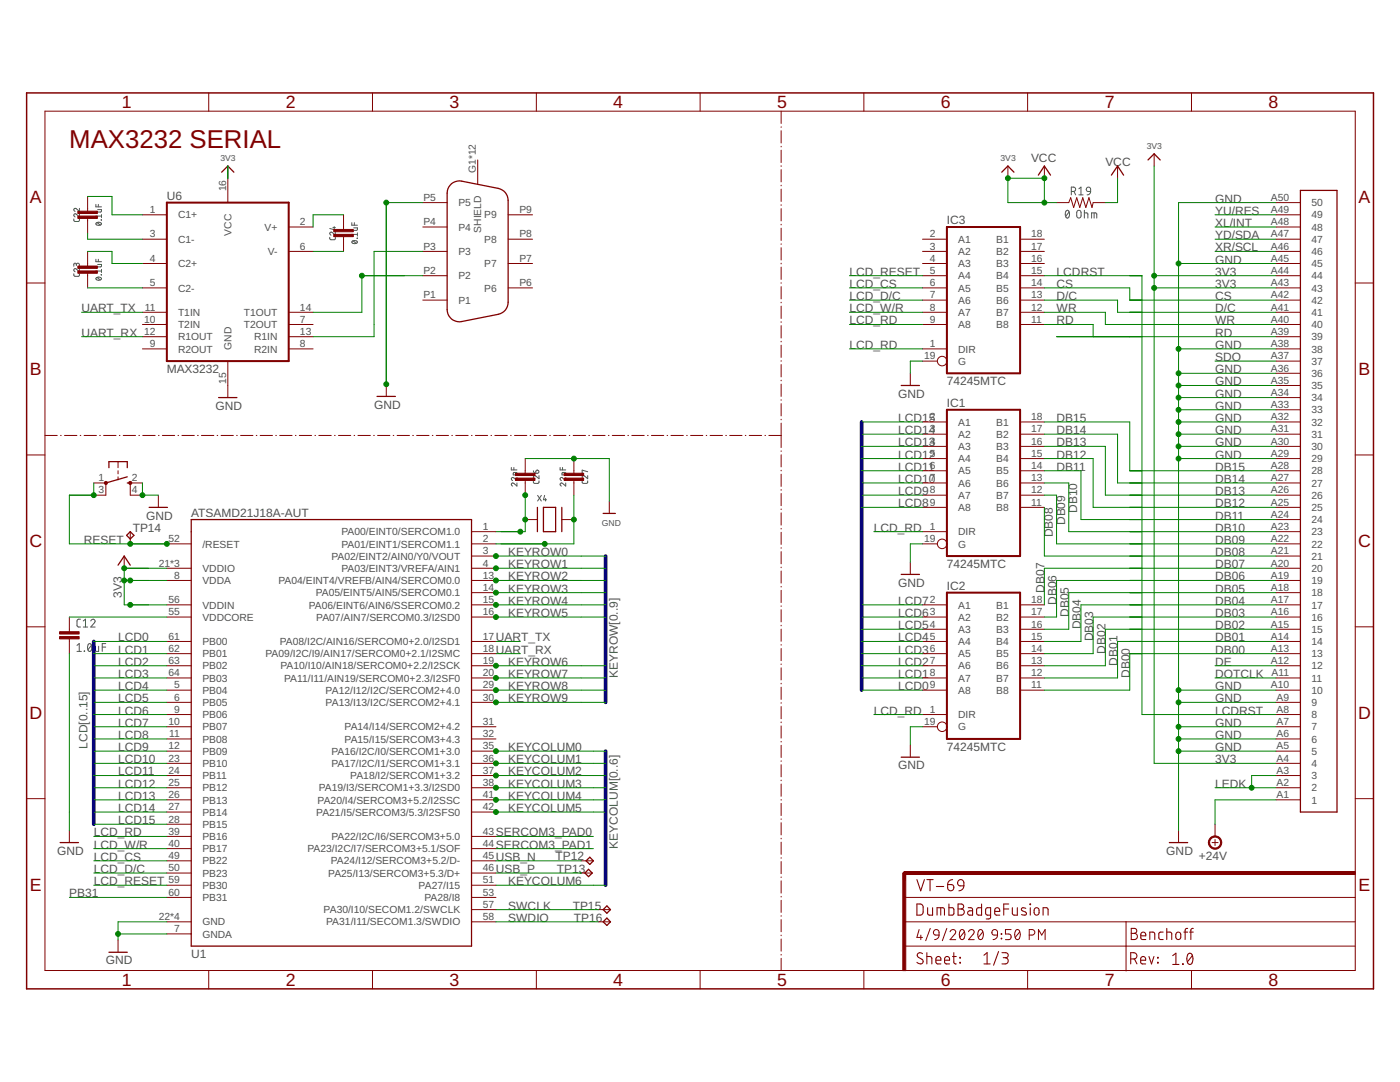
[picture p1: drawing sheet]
<svg xmlns="http://www.w3.org/2000/svg" width="279mm" height="216mm" viewBox="0 0 279 216" stroke-linecap="round" stroke-linejoin="round" font-family="sans-serif">
<defs><g id="words">
<text font-size="5.1" fill="#800000" x="13.8" y="29.5">MAX3232 SERIAL</text>
<g font-size="3.5" fill="#800000">
<text x="24.3" y="21.6">1</text>
<text x="57" y="21.6">2</text>
<text x="89.7" y="21.6">3</text>
<text x="122.4" y="21.6">4</text>
<text x="155.1" y="21.6">5</text>
<text x="187.8" y="21.6">6</text>
<text x="220.5" y="21.6">7</text>
<text x="253.1" y="21.6">8</text>
<text x="6" y="40.6">A</text>
<text x="271.1" y="40.6">A</text>
<text x="6" y="74.9">B</text>
<text x="271.1" y="74.9">B</text>
<text x="5.9" y="109.2">C</text>
<text x="271" y="109.2">C</text>
<text x="5.9" y="143.5">D</text>
<text x="271" y="143.5">D</text>
<text x="6" y="177.8">E</text>
<text x="271.1" y="177.8">E</text>
<text x="24.3" y="196.7">1</text>
<text x="57" y="196.7">2</text>
<text x="89.7" y="196.7">3</text>
<text x="122.4" y="196.7">4</text>
<text x="155.1" y="196.7">5</text>
<text x="187.8" y="196.7">6</text>
<text x="220.5" y="196.7">7</text>
<text x="253.1" y="196.7">8</text>
</g>
<g font-size="2.4" fill="#505050">
<text x="205.8" y="32.4">VCC</text>
<text x="220.6" y="33.1">VCC</text>
<text x="33.3" y="39.8">U6</text>
<text x="242.5" y="40.4">GND</text>
<text x="189" y="44.7">IC3</text>
<text x="242.5" y="47.7">YD/SDA</text>
<text x="242.5" y="45.3">XL/INT</text>
<text x="242.5" y="42.9">YU/RES</text>
<text x="242.5" y="52.6">GND</text>
<text x="242.5" y="50.2">XR/SCL</text>
<text x="169.5" y="59.9">LCD_D/C</text>
<text x="169.5" y="57.5">LCD_CS</text>
<text x="169.5" y="55">LCD_RESET</text>
<text x="210.9" y="55">LCDRST</text>
<text x="210.9" y="59.9">D/C</text>
<text x="210.9" y="57.5">CS</text>
<text x="242.5" y="59.9">CS</text>
<text x="242.5" y="57.5">3V3</text>
<text x="242.5" y="55">3V3</text>
<text x="16.3" y="62.3">UART_TX</text>
<text x="169.5" y="64.7">LCD_RD</text>
<text x="169.5" y="62.3">LCD_W/R</text>
<text x="210.9" y="64.7">RD</text>
<text x="210.9" y="62.3">WR</text>
<text x="242.5" y="64.7">WR</text>
<text x="242.5" y="62.3">D/C</text>
<text x="16.3" y="67.2">UART_RX</text>
<text x="169.5" y="69.6">LCD_RD</text>
<text x="242.5" y="69.6">GND</text>
<text x="242.5" y="67.2">RD</text>
<text x="33.3" y="74.5">MAX3232</text>
<text x="189" y="76.9">74245MTC</text>
<text x="242.5" y="74.5">GND</text>
<text x="242.5" y="76.9">GND</text>
<text x="242.5" y="72">SDO</text>
<text x="43" y="81.8">GND</text>
<text x="74.6" y="81.5">GND</text>
<text x="179.2" y="79.3">GND</text>
<text x="189" y="81.2">IC1</text>
<text x="242.5" y="79.3">GND</text>
<text x="242.5" y="81.8">GND</text>
<text x="179.2" y="89.1">LCD13</text>
<text x="179.2" y="86.6">LCD14</text>
<text x="179.2" y="84.2">LCD15</text>
<text x="210.9" y="89.1">DB13</text>
<text x="210.9" y="86.6">DB14</text>
<text x="210.9" y="84.2">DB15</text>
<text x="242.5" y="84.2">GND</text>
<text x="242.5" y="86.6">GND</text>
<text x="242.5" y="89.1">GND</text>
<text x="179.2" y="93.9">LCD11</text>
<text x="179.2" y="91.5">LCD12</text>
<text x="210.9" y="93.9">DB11</text>
<text x="210.9" y="91.5">DB12</text>
<text x="242.5" y="91.5">GND</text>
<text x="242.5" y="93.9">DB15</text>
<text x="179.2" y="101.2">LCD8</text>
<text x="179.2" y="98.8">LCD9</text>
<text x="179.2" y="96.4">LCD10</text>
<text x="242.5" y="101.2">DB12</text>
<text x="242.5" y="98.8">DB13</text>
<text x="242.5" y="96.4">DB14</text>
<text x="26.5" y="106.1">TP14</text>
<text x="29.2" y="103.7">GND</text>
<text x="38.2" y="103.2">ATSAMD21J18A-AUT</text>
<text x="174.4" y="106.1">LCD_RD</text>
<text x="210.1" y="107.2" transform="rotate(-90 210.1 107.2)">DB08</text>
<text x="212.6" y="104.8" transform="rotate(-90 212.6 104.8)">DB09</text>
<text x="215" y="102.4" transform="rotate(-90 215 102.4)">DB10</text>
<text x="242.5" y="106.1">DB10</text>
<text x="242.5" y="103.7">DB11</text>
<text x="16.8" y="108.5">RESET</text>
<text x="101.4" y="113.4">KEYROW1</text>
<text x="101.4" y="111">KEYROW0</text>
<text x="189" y="113.4">74245MTC</text>
<text x="242.5" y="113.4">DB07</text>
<text x="242.5" y="111">DB08</text>
<text x="242.5" y="108.5">DB09</text>
<text x="24.3" y="119.2" transform="rotate(-90 24.3 119.2)">3V3</text>
<text x="101.4" y="118.3">KEYROW3</text>
<text x="101.4" y="115.8">KEYROW2</text>
<text x="179.2" y="117">GND</text>
<text x="189" y="117.6">IC2</text>
<text x="208.4" y="118.3" transform="rotate(-90 208.4 118.3)">DB07</text>
<text x="242.5" y="118.3">DB05</text>
<text x="242.5" y="115.8">DB06</text>
<text x="101.4" y="123.1">KEYROW5</text>
<text x="101.4" y="120.7">KEYROW4</text>
<text x="179.2" y="125.6">LCD5</text>
<text x="179.2" y="123.1">LCD6</text>
<text x="179.2" y="120.7">LCD7</text>
<text x="210.9" y="120.7" transform="rotate(-90 210.9 120.7)">DB06</text>
<text x="213.3" y="123.1" transform="rotate(-90 213.3 123.1)">DB05</text>
<text x="215.7" y="125.6" transform="rotate(-90 215.7 125.6)">DB04</text>
<text x="242.5" y="125.6">DB02</text>
<text x="242.5" y="123.1">DB03</text>
<text x="242.5" y="120.7">DB04</text>
<text x="23.6" y="128">LCD0</text>
<text x="23.6" y="130.4">LCD1</text>
<text x="99" y="128">UART_TX</text>
<text x="99" y="130.4">UART_RX</text>
<text x="179.2" y="130.4">LCD3</text>
<text x="179.2" y="128">LCD4</text>
<text x="218.2" y="128" transform="rotate(-90 218.2 128)">DB03</text>
<text x="220.6" y="130.4" transform="rotate(-90 220.6 130.4)">DB02</text>
<text x="242.5" y="130.4">DB00</text>
<text x="242.5" y="128">DB01</text>
<text x="23.6" y="132.9">LCD2</text>
<text x="23.6" y="135.3">LCD3</text>
<text x="23.6" y="137.7">LCD4</text>
<text x="101.4" y="137.7">KEYROW8</text>
<text x="101.4" y="135.3">KEYROW7</text>
<text x="101.4" y="132.9">KEYROW6</text>
<text x="123.3" y="135.3" transform="rotate(-90 123.3 135.3)">KEYROW[0..9]</text>
<text x="179.2" y="137.7">LCD0</text>
<text x="179.2" y="135.3">LCD1</text>
<text x="179.2" y="132.9">LCD2</text>
<text x="223" y="132.9" transform="rotate(-90 223 132.9)">DB01</text>
<text x="225.5" y="135.3" transform="rotate(-90 225.5 135.3)">DB00</text>
<text x="242.5" y="137.7">GND</text>
<text x="242.5" y="135.3">DOTCLK</text>
<text x="242.5" y="132.9">DE</text>
<text x="23.6" y="140.1">LCD5</text>
<text x="23.6" y="142.6">LCD6</text>
<text x="101.4" y="140.1">KEYROW9</text>
<text x="174.4" y="142.6">LCD_RD</text>
<text x="242.5" y="140.1">GND</text>
<text x="242.5" y="142.6">LCDRST</text>
<text x="17.5" y="149.4" transform="rotate(-90 17.5 149.4)">LCD[0..15]</text>
<text x="23.6" y="145">LCD7</text>
<text x="23.6" y="147.4">LCD8</text>
<text x="23.6" y="149.9">LCD9</text>
<text x="101.4" y="149.9">KEYCOLUM0</text>
<text x="189" y="149.9">74245MTC</text>
<text x="242.5" y="149.9">GND</text>
<text x="242.5" y="147.4">GND</text>
<text x="242.5" y="145">GND</text>
<text x="23.6" y="152.3">LCD10</text>
<text x="23.6" y="154.7">LCD11</text>
<text x="101.4" y="152.3">KEYCOLUM1</text>
<text x="101.4" y="154.7">KEYCOLUM2</text>
<text x="179.2" y="153.5">GND</text>
<text x="242.5" y="152.3">3V3</text>
<text x="23.6" y="157.2">LCD12</text>
<text x="23.6" y="159.6">LCD13</text>
<text x="101.4" y="157.2">KEYCOLUM3</text>
<text x="101.4" y="159.6">KEYCOLUM4</text>
<text x="242.5" y="157.2">LEDK</text>
<text x="18.7" y="166.9">LCD_RD</text>
<text x="23.6" y="162">LCD14</text>
<text x="23.6" y="164.5">LCD15</text>
<text x="99" y="166.9">SERCOM3_PAD0</text>
<text x="101.4" y="162">KEYCOLUM5</text>
<text x="11.4" y="170.6">GND</text>
<text x="18.7" y="169.3">LCD_W/R</text>
<text x="18.7" y="171.8">LCD_CS</text>
<text x="99" y="171.8">USB_N</text>
<text x="99" y="169.3">SERCOM3_PAD1</text>
<text x="110.9" y="171.5">TP12</text>
<text x="123.3" y="169.3" transform="rotate(-90 123.3 169.3)">KEYCOLUM[0..6]</text>
<text x="232.8" y="170.6">GND</text>
<text x="239.3" y="171.6">+24V</text>
<text x="13.8" y="179.1">PB31</text>
<text x="18.7" y="174.2">LCD_D/C</text>
<text x="18.7" y="176.6">LCD_RESET</text>
<text x="99" y="174.2">USB_P</text>
<text x="101.4" y="176.6">KEYCOLUM6</text>
<text x="111.1" y="174.2">TP13</text>
<text x="101.4" y="181.5">SWCLK</text>
<text x="101.4" y="183.9">SWDIO</text>
<text x="114.3" y="181.5">TP15</text>
<text x="114.5" y="183.9">TP16</text>
<text x="38.2" y="191.2">U1</text>
<text x="21.1" y="192.4">GND</text>
</g>
<g font-size="2.1" fill="#505050">
<text x="95" y="34.5" transform="rotate(-90 95 34.5)">G1*12</text>
<text x="45.1" y="38.2" transform="rotate(-90 45.1 38.2)">16</text>
<text x="84.5" y="40.1">P5</text>
<text x="91.5" y="41.2">P5</text>
<text x="253.6" y="40.1">A50</text>
<text x="261.8" y="41.2">50</text>
<text x="29.9" y="42.5">1</text>
<text x="29.9" y="47.4">3</text>
<text x="35.5" y="43.6">C1+</text>
<text x="46.2" y="47" transform="rotate(-90 46.2 47)">VCC</text>
<text x="52.8" y="46">V+</text>
<text x="59.9" y="44.9">2</text>
<text x="84.5" y="44.9">P4</text>
<text x="91.5" y="46">P4</text>
<text x="96.1" y="46.4" transform="rotate(-90 96.1 46.4)">SHIELD</text>
<text x="96.7" y="43.6">P9</text>
<text x="103.6" y="47.4">P8</text>
<text x="103.6" y="42.5">P9</text>
<text x="185.6" y="47.4">2</text>
<text x="205.8" y="47.4">18</text>
<text x="253.6" y="47.4">A47</text>
<text x="253.6" y="44.9">A48</text>
<text x="253.6" y="42.5">A49</text>
<text x="261.8" y="46">48</text>
<text x="261.8" y="43.6">49</text>
<text x="29.9" y="52.2">4</text>
<text x="35.5" y="48.5">C1-</text>
<text x="35.5" y="53.3">C2+</text>
<text x="53.4" y="50.9">V-</text>
<text x="59.9" y="49.8">6</text>
<text x="84.5" y="49.8">P3</text>
<text x="91.5" y="50.9">P3</text>
<text x="96.7" y="53.3">P7</text>
<text x="96.7" y="48.5">P8</text>
<text x="103.6" y="52.2">P7</text>
<text x="185.6" y="49.8">3</text>
<text x="185.6" y="52.2">4</text>
<text x="191.2" y="48.5">A1</text>
<text x="191.2" y="50.9">A2</text>
<text x="191.2" y="53.3">A3</text>
<text x="198.8" y="53.3">B3</text>
<text x="198.8" y="50.9">B2</text>
<text x="198.8" y="48.5">B1</text>
<text x="205.8" y="52.2">16</text>
<text x="205.8" y="49.8">17</text>
<text x="253.6" y="52.2">A45</text>
<text x="253.6" y="49.8">A46</text>
<text x="261.8" y="53.3">45</text>
<text x="261.8" y="50.9">46</text>
<text x="261.8" y="48.5">47</text>
<text x="29.9" y="57.1">5</text>
<text x="35.5" y="58.2">C2-</text>
<text x="84.5" y="54.7">P2</text>
<text x="84.5" y="59.5">P1</text>
<text x="91.5" y="55.7">P2</text>
<text x="96.7" y="58.2">P6</text>
<text x="103.6" y="57.1">P6</text>
<text x="185.6" y="54.7">5</text>
<text x="185.6" y="57.1">6</text>
<text x="185.6" y="59.5">7</text>
<text x="191.2" y="55.7">A4</text>
<text x="191.2" y="58.2">A5</text>
<text x="198.8" y="58.2">B5</text>
<text x="198.8" y="55.8">B4</text>
<text x="205.8" y="59.5">13</text>
<text x="205.8" y="57.1">14</text>
<text x="205.8" y="54.7">15</text>
<text x="253.6" y="59.5">A42</text>
<text x="253.6" y="57.1">A43</text>
<text x="253.6" y="54.7">A44</text>
<text x="261.8" y="58.2">43</text>
<text x="261.8" y="55.7">44</text>
<text x="28.8" y="64.4">10</text>
<text x="28.9" y="62">11</text>
<text x="35.5" y="63">T1IN</text>
<text x="35.5" y="65.5">T2IN</text>
<text x="48.7" y="63">T1OUT</text>
<text x="48.7" y="65.5">T2OUT</text>
<text x="59.9" y="62">14</text>
<text x="59.9" y="64.4">7</text>
<text x="91.5" y="60.6">P1</text>
<text x="185.6" y="62">8</text>
<text x="185.6" y="64.4">9</text>
<text x="191.2" y="60.6">A6</text>
<text x="191.2" y="63">A7</text>
<text x="191.2" y="65.5">A8</text>
<text x="198.8" y="65.5">B8</text>
<text x="198.8" y="63">B7</text>
<text x="198.8" y="60.6">B6</text>
<text x="205.8" y="64.4">11</text>
<text x="205.8" y="62">12</text>
<text x="253.6" y="64.4">A40</text>
<text x="253.6" y="62">A41</text>
<text x="261.8" y="65.5">40</text>
<text x="261.8" y="63">41</text>
<text x="261.8" y="60.6">42</text>
<text x="28.8" y="66.8">12</text>
<text x="29.9" y="69.3">9</text>
<text x="35.5" y="67.9">R1OUT</text>
<text x="35.5" y="70.3">R2OUT</text>
<text x="46.2" y="69.8" transform="rotate(-90 46.2 69.8)">GND</text>
<text x="50.7" y="67.9">R1IN</text>
<text x="50.7" y="70.3">R2IN</text>
<text x="59.9" y="66.8">13</text>
<text x="59.9" y="69.3">8</text>
<text x="184.5" y="71.7">19</text>
<text x="185.6" y="69.3">1</text>
<text x="191.2" y="70.3">DIR</text>
<text x="253.6" y="71.7">A37</text>
<text x="253.6" y="69.3">A38</text>
<text x="253.6" y="66.8">A39</text>
<text x="261.8" y="70.3">38</text>
<text x="261.8" y="67.9">39</text>
<text x="45.1" y="76.6" transform="rotate(-90 45.1 76.6)">15</text>
<text x="191.2" y="72.8">G</text>
<text x="253.6" y="76.6">A35</text>
<text x="253.6" y="74.1">A36</text>
<text x="261.8" y="77.6">35</text>
<text x="261.8" y="75.2">36</text>
<text x="261.8" y="72.8">37</text>
<text x="185.6" y="83.9">2</text>
<text x="205.8" y="83.9">18</text>
<text x="253.6" y="83.9">A32</text>
<text x="253.6" y="81.4">A33</text>
<text x="253.6" y="79">A34</text>
<text x="261.8" y="82.5">33</text>
<text x="261.8" y="80.1">34</text>
<text x="185.6" y="86.3">3</text>
<text x="185.6" y="88.7">4</text>
<text x="191.2" y="84.9">A1</text>
<text x="191.2" y="87.4">A2</text>
<text x="191.2" y="89.8">A3</text>
<text x="198.8" y="89.8">B3</text>
<text x="198.8" y="87.4">B2</text>
<text x="198.8" y="84.9">B1</text>
<text x="205.8" y="88.7">16</text>
<text x="205.8" y="86.3">17</text>
<text x="253.6" y="88.7">A30</text>
<text x="253.6" y="86.3">A31</text>
<text x="261.8" y="89.8">30</text>
<text x="261.8" y="87.4">31</text>
<text x="261.8" y="84.9">32</text>
<text x="185.6" y="91.2">5</text>
<text x="185.6" y="93.6">6</text>
<text x="191.2" y="92.2">A4</text>
<text x="191.2" y="94.7">A5</text>
<text x="198.8" y="94.7">B5</text>
<text x="198.8" y="92.2">B4</text>
<text x="205.8" y="93.6">14</text>
<text x="205.8" y="91.2">15</text>
<text x="253.6" y="93.6">A28</text>
<text x="253.6" y="91.2">A29</text>
<text x="261.8" y="94.7">28</text>
<text x="261.8" y="92.2">29</text>
<text x="19.7" y="96">1</text>
<text x="19.7" y="98.5">3</text>
<text x="26.3" y="96">2</text>
<text x="26.3" y="98.5">4</text>
<text x="185.6" y="96">7</text>
<text x="185.6" y="98.5">8</text>
<text x="185.6" y="100.9">9</text>
<text x="191.2" y="97.1">A6</text>
<text x="191.2" y="99.5">A7</text>
<text x="191.2" y="102">A8</text>
<text x="198.8" y="102">B8</text>
<text x="198.8" y="99.5">B7</text>
<text x="198.8" y="97.1">B6</text>
<text x="205.8" y="100.9">11</text>
<text x="205.8" y="98.5">12</text>
<text x="205.8" y="96">13</text>
<text x="253.6" y="100.9">A25</text>
<text x="253.6" y="98.5">A26</text>
<text x="253.6" y="96">A27</text>
<text x="261.8" y="102">25</text>
<text x="261.8" y="99.5">26</text>
<text x="261.8" y="97.1">27</text>
<text x="68.1" y="106.8">PA00/EINT0/SERCOM1.0</text>
<text x="96.3" y="105.8">1</text>
<text x="185.6" y="105.8">1</text>
<text x="191.2" y="106.8">DIR</text>
<text x="253.6" y="103.3">A24</text>
<text x="253.6" y="105.8">A23</text>
<text x="261.8" y="104.4">24</text>
<text x="261.8" y="106.8">23</text>
<text x="31.7" y="113.1">21*3</text>
<text x="33.6" y="108.2">52</text>
<text x="40.4" y="109.3">/RESET</text>
<text x="66.1" y="111.7">PA02/EINT2/AIN0/Y0/VOUT</text>
<text x="68.1" y="109.3">PA01/EINT1/SERCOM1.1</text>
<text x="96.3" y="108.2">2</text>
<text x="96.3" y="110.6">3</text>
<text x="96.3" y="113.1">4</text>
<text x="184.5" y="108.2">19</text>
<text x="191.2" y="109.3">G</text>
<text x="253.6" y="108.2">A22</text>
<text x="253.6" y="110.6">A21</text>
<text x="253.6" y="113.1">A20</text>
<text x="261.8" y="109.3">22</text>
<text x="261.8" y="111.7">21</text>
<text x="34.8" y="115.5">8</text>
<text x="40.4" y="114.1">VDDIO</text>
<text x="40.4" y="116.6">VDDA</text>
<text x="55.6" y="116.6">PA04/EINT4/VREFB/AIN4/SERCOM0.0</text>
<text x="63" y="119">PA05/EINT5/AIN5/SERCOM0.1</text>
<text x="68.1" y="114.1">PA03/EINT3/VREFA/AIN1</text>
<text x="96.3" y="115.5">13</text>
<text x="96.3" y="117.9">14</text>
<text x="253.6" y="115.5">A19</text>
<text x="253.6" y="117.9">A18</text>
<text x="261.8" y="114.1">20</text>
<text x="261.8" y="116.6">19</text>
<text x="261.8" y="119">18</text>
<text x="33.6" y="120.3">56</text>
<text x="33.6" y="122.8">55</text>
<text x="40.4" y="121.4">VDDIN</text>
<text x="40.4" y="123.9">VDDCORE</text>
<text x="61.6" y="121.4">PA06/EINT6/AIN6/SSERCOM0.2</text>
<text x="63.1" y="123.9">PA07/AIN7/SERCOM0.3/I2SD0</text>
<text x="96.3" y="120.3">15</text>
<text x="96.3" y="122.8">16</text>
<text x="185.6" y="120.3">2</text>
<text x="185.6" y="122.8">3</text>
<text x="185.6" y="125.2">4</text>
<text x="191.2" y="121.4">A1</text>
<text x="191.2" y="123.9">A2</text>
<text x="198.8" y="123.9">B2</text>
<text x="198.8" y="121.4">B1</text>
<text x="205.8" y="125.2">16</text>
<text x="205.8" y="122.8">17</text>
<text x="205.8" y="120.3">18</text>
<text x="253.6" y="120.3">A17</text>
<text x="253.6" y="122.8">A16</text>
<text x="253.6" y="125.2">A15</text>
<text x="261.8" y="121.4">17</text>
<text x="261.8" y="123.9">16</text>
<text x="33.6" y="130.1">62</text>
<text x="33.6" y="127.6">61</text>
<text x="40.4" y="131.1">PB01</text>
<text x="40.4" y="128.7">PB00</text>
<text x="53" y="131.1">PA09/I2C/I9/AIN17/SERCOM0+2.1/I2SMC</text>
<text x="55.8" y="128.7">PA08/I2C/AIN16/SERCOM0+2.0/I2SD1</text>
<text x="96.3" y="127.6">17</text>
<text x="96.3" y="130.1">18</text>
<text x="185.6" y="127.6">5</text>
<text x="185.6" y="130.1">6</text>
<text x="191.2" y="126.3">A3</text>
<text x="191.2" y="128.7">A4</text>
<text x="191.2" y="131.1">A5</text>
<text x="198.8" y="131.1">B5</text>
<text x="198.8" y="128.7">B4</text>
<text x="198.8" y="126.3">B3</text>
<text x="205.8" y="130.1">14</text>
<text x="205.8" y="127.6">15</text>
<text x="253.6" y="127.6">A14</text>
<text x="253.6" y="130.1">A13</text>
<text x="261.8" y="126.3">15</text>
<text x="261.8" y="128.7">14</text>
<text x="261.8" y="131.1">13</text>
<text x="33.6" y="132.5">63</text>
<text x="33.6" y="134.9">64</text>
<text x="34.8" y="137.4">5</text>
<text x="40.4" y="133.6">PB02</text>
<text x="40.4" y="136">PB03</text>
<text x="56" y="133.6">PA10/I10/AIN18/SERCOM0+2.2/I2SCK</text>
<text x="56.7" y="136">PA11/I11/AIN19/SERCOM0+2.3/I2SF0</text>
<text x="96.3" y="132.5">19</text>
<text x="96.3" y="134.9">20</text>
<text x="96.3" y="137.4">29</text>
<text x="185.6" y="132.5">7</text>
<text x="185.6" y="134.9">8</text>
<text x="185.6" y="137.4">9</text>
<text x="191.2" y="133.6">A6</text>
<text x="191.2" y="136">A7</text>
<text x="198.8" y="136">B7</text>
<text x="198.8" y="133.6">B6</text>
<text x="205.8" y="137.4">11</text>
<text x="205.8" y="134.9">12</text>
<text x="205.8" y="132.5">13</text>
<text x="253.6" y="132.5">A12</text>
<text x="253.6" y="137.4">A10</text>
<text x="253.8" y="134.9">A11</text>
<text x="261.8" y="133.6">12</text>
<text x="261.8" y="136">11</text>
<text x="34.8" y="139.8">6</text>
<text x="34.8" y="142.2">9</text>
<text x="40.4" y="138.4">PB04</text>
<text x="40.4" y="140.9">PB05</text>
<text x="40.4" y="143.3">PB06</text>
<text x="65" y="138.4">PA12/I12/I2C/SERCOM2+4.0</text>
<text x="65" y="140.9">PA13/I13/I2C/SERCOM2+4.1</text>
<text x="96.3" y="139.8">30</text>
<text x="185.6" y="142.2">1</text>
<text x="191.2" y="143.3">DIR</text>
<text x="191.2" y="138.4">A8</text>
<text x="198.8" y="138.4">B8</text>
<text x="254.8" y="139.8">A9</text>
<text x="254.8" y="142.2">A8</text>
<text x="261.8" y="138.4">10</text>
<text x="261.8" y="140.9">9</text>
<text x="261.8" y="143.3">8</text>
<text x="33.6" y="149.5">12</text>
<text x="33.6" y="144.7">10</text>
<text x="33.8" y="147.1">11</text>
<text x="40.4" y="145.7">PB07</text>
<text x="40.4" y="148.2">PB08</text>
<text x="68.8" y="145.7">PA14/I14/SERCOM2+4.2</text>
<text x="68.8" y="148.2">PA15/I15/SERCOM3+4.3</text>
<text x="96.3" y="144.7">31</text>
<text x="96.3" y="147.1">32</text>
<text x="96.3" y="149.5">35</text>
<text x="184.5" y="144.7">19</text>
<text x="191.2" y="145.7">G</text>
<text x="254.8" y="144.7">A7</text>
<text x="254.8" y="147.1">A6</text>
<text x="254.8" y="149.5">A5</text>
<text x="261.8" y="145.7">7</text>
<text x="261.8" y="148.2">6</text>
<text x="33.6" y="152">23</text>
<text x="33.6" y="154.4">24</text>
<text x="40.4" y="150.6">PB09</text>
<text x="40.4" y="153">PB10</text>
<text x="40.4" y="155.5">PB11</text>
<text x="66.1" y="150.6">PA16/I2C/I0/SERCOM1+3.0</text>
<text x="66.1" y="153">PA17/I2C/I1/SERCOM1+3.1</text>
<text x="69.9" y="155.5">PA18/I2/SERCOM1+3.2</text>
<text x="96.3" y="152">36</text>
<text x="96.3" y="154.4">37</text>
<text x="254.8" y="152">A4</text>
<text x="254.8" y="154.4">A3</text>
<text x="261.8" y="150.6">5</text>
<text x="261.8" y="153">4</text>
<text x="261.8" y="155.5">3</text>
<text x="33.6" y="156.8">25</text>
<text x="33.6" y="159.3">26</text>
<text x="33.6" y="161.7">27</text>
<text x="40.4" y="157.9">PB12</text>
<text x="40.4" y="160.3">PB13</text>
<text x="63.4" y="160.3">PA20/I4/SERCOM3+5.2/I2SSC</text>
<text x="63.6" y="157.9">PA19/I3/SERCOM1+3.3/I2SD0</text>
<text x="96.3" y="156.8">38</text>
<text x="96.3" y="159.3">41</text>
<text x="96.3" y="161.7">42</text>
<text x="254.8" y="156.8">A2</text>
<text x="254.8" y="159.3">A1</text>
<text x="261.8" y="157.9">2</text>
<text x="261.8" y="160.3">1</text>
<text x="33.6" y="164.1">28</text>
<text x="33.6" y="166.6">39</text>
<text x="40.4" y="162.8">PB14</text>
<text x="40.4" y="165.2">PB15</text>
<text x="40.4" y="167.6">PB16</text>
<text x="63.1" y="162.8">PA21/I5/SERCOM3/5.3/I2SFS0</text>
<text x="66.1" y="167.6">PA22/I2C/I6/SERCOM3+5.0</text>
<text x="96.3" y="166.6">43</text>
<text x="33.6" y="169">40</text>
<text x="33.6" y="171.4">49</text>
<text x="33.6" y="173.9">50</text>
<text x="40.4" y="170.1">PB17</text>
<text x="40.4" y="172.5">PB22</text>
<text x="61.3" y="170.1">PA23/I2C/I7/SERCOM3+5.1/SOF</text>
<text x="66" y="172.5">PA24/I12/SERCOM3+5.2/D-</text>
<text x="96.3" y="169">44</text>
<text x="96.3" y="171.4">45</text>
<text x="96.3" y="173.9">46</text>
<text x="33.6" y="176.3">59</text>
<text x="33.6" y="178.7">60</text>
<text x="40.4" y="174.9">PB23</text>
<text x="40.4" y="177.4">PB30</text>
<text x="40.4" y="179.8">PB31</text>
<text x="65.5" y="174.9">PA25/I13/SERCOM3+5.3/D+</text>
<text x="83.6" y="177.4">PA27/I15</text>
<text x="84.7" y="179.8">PA28/I8</text>
<text x="96.3" y="176.3">51</text>
<text x="96.3" y="178.7">53</text>
<text x="31.7" y="183.6">22*4</text>
<text x="40.4" y="184.7">GND</text>
<text x="64.6" y="182.2">PA30/I10/SECOM1.2/SWCLK</text>
<text x="65.1" y="184.7">PA31/I11/SECOM1.3/SWDIO</text>
<text x="96.3" y="181.2">57</text>
<text x="96.3" y="183.6">58</text>
<text x="34.8" y="186">7</text>
<text x="40.4" y="187.1">GNDA</text>
</g>
<g font-size="1.7" fill="#505050">
<text x="228.9" y="29.7">3V3</text>
<text x="44" y="32.2">3V3</text>
<text x="199.7" y="32.2">3V3</text>
<text x="120.1" y="104.9">GND</text>
</g>
</g></defs>
<g fill="none" stroke="#505050" stroke-width=".2">
<path d="M213.8 38.2h.4a.43 .43 0 0 0 .5-.4 .43 .43 0 0 0-.5-.5h-.4v1.6M214.3 38.2l.4 .7M215.3 37.7l.4-.4v1.6M215.3 38.9h.9M216.9 37.5l.3-.2 .3 .2 .2 .7-.8-.1-.1-.3zM217.7 38.2l-.3 .6-.4 .1M14.7 43.7l.1 .4 .2 .1h.7l.2-.5M14.7 54.6l.1 .4 .2 .1h.7l.2-.5M15.2 52.8l.3-.3 .2 .1 .2 .5M15.2 53v-.4l-.3-.1-.1 .1-.1 .5M15.9 42.7v.6l-.7-.5a.3 .3 0 0 0-.4 0 .3 .3 0 0 0 .1 .4l.1 .1M15.9 41.6v.6l-.7-.5a.31 .31 0 0 0-.5 0 .31 .31 0 0 0 .3 .5"/>
<path d="M15.9 53.6v.6l-.7-.5a.3 .3 0 0 0-.4 0 .3 .3 0 0 0 .1 .4l.1 .1M19.1 40.8v.5h1.2M19.1 51.7v.5h1.2M19.2 44.5a.63 .63 0 0 1 1 .2 .61 .61 0 0 1-.6 .3 .61 .61 0 0 1-.4-.4zM19.2 55.4a.63 .63 0 0 1 1 .3 .6 .6 0 0 1-.6 .3 .6 .6 0 0 1-.4-.5zM19.4 44.4l.6 .5M19.4 55.4l.6 .5M19.5 41.8h.8l-.1 .5h-.7M19.5 52.8h.8l-.1 .4-.7 .1M19.6 40.8v.5M19.6 51.7v.5M20.2 43.9h.1"/>
<path d="M20.2 54.8h.1M20.3 42.8v.6M20.3 53.8v.6M20.3 43.1h-1.2l.3 .3M20.3 54.1h-1.2l.3 .3M65.8 47.3v.4l.3 .1h.8v-.5M66.4 45.4h.5M66.7 45.2v.6l-.9-.2M66.9 46.3v.6l-.6-.5a.31 .31 0 0 0-.5 .1 .31 .31 0 0 0 .3 .4M70.2 44.4v.5h1.1M70.3 48.1a.63 .63 0 0 1 1 .3 .62 .62 0 0 1-1.1-.2zM70.5 48l.6 .6"/>
<path d="M70.6 45.5h.7l-.1 .4-.6 .1M70.7 44.4v.5M71.3 47.6h.1M71.3 46.5v.6M71.3 46.8h-1.1l.3 .3M212.8 42.1l.2-.1a.94 .94 0 0 1 0 1.5 .97 .97 0 0 1-.2-1.4zM213.4 42.3l-.7 .9M215 42.1l.3-.1 .3 .1 .2 1a.43 .43 0 0 1-.5 .4 .43 .43 0 0 1-.4-.4zM216.4 42.5l.7 .1v.9M216.4 42v1.5M217.8 43.5v-1h1l.1 1M218.4 42.5v1"/>
<path d="M102 93.3v.5h1.2M102.6 93.3v.5M103.2 96.4v.6l-.6-.5a.31 .31 0 0 0-.5 0 .31 .31 0 0 0 .2 .5M103.2 95.3v.6l-.6-.5a.31 .31 0 0 0-.5 0 .31 .31 0 0 0 .2 .5M103.2 94.8l-.1-.5-.7 .1v.4h1.1M106.4 95.9l.1 .4 .2 .2 .7-.1 .2-.5M106.4 93.9l.2 .4 .3 .1M107 93.9a.32 .32 0 0 1 .5 .1 .32 .32 0 0 1-.2 .4h-.4zM107.3 98.8l.7 1.2M107.6 94.9v.6l-.7-.5a.3 .3 0 0 0-.4 .1 .3 .3 0 0 0 .2 .4M108 98.8l-.7 1.2M108.7 98.8l-.2 .9h.6"/>
<path d="M108.9 99.5v.5M111.8 93.3v.5h1.1M112.3 93.3v.5M112.9 96.4v.6l-.6-.5a.3 .3 0 0 0-.5 .1 .3 .3 0 0 0 .2 .4M112.9 95.3v.6l-.6-.5a.3 .3 0 0 0-.5 .1 .3 .3 0 0 0 .2 .4M112.9 94.8l-.1-.5-.6 .1v.4h1.1M116.2 95.9v.4l.2 .2 .7-.1 .2-.5M117.3 94.9v.6l-.6-.5a.31 .31 0 0 0-.5 .1 .31 .31 0 0 0 .2 .4M117.3 94.1l-1.1-.3v.6h.1M15.4 128.8l.4-.4v1.6M15.4 130h.8M16.1 123.5l-.5 .1-.2 .3v1l.2 .2h.5"/>
<path d="M16.6 125.1h.9M16.6 123.9l.5-.4v1.6M16.8 129.9l.1 .1zM17.7 128.5l.2-.1a.94 .94 0 0 1 0 1.6 .99 .99 0 0 1-.2-1.5zM18.1 123.9a.42 .42 0 0 1 .6-.3 .42 .42 0 0 1 .2 .6l-.8 .9h.9M18.2 128.8l-.7 .8M19 128.9v.9l.3 .2h.4v-1.1M20.4 129.1h.7M21.1 128.4h-.7v1.6"/>
</g>
<g fill="none" stroke="#800000" stroke-width=".2">
<path d="M41.7 18.5v3.7M74.3 18.5v3.7M107 18.5v3.7M139.7 18.5v3.7M172.4 18.5v3.7M205.1 18.5v3.7M237.8 18.5v3.7M9 22.2h261.5v171.5h-261.5zM17.5 39.2v2.9M45.5 33.1v7.3M95.3 31.9v4.9M155.9 22.2v2.4"/>
<path d="M155.9 25.3v.1M155.9 26.1v2.4M155.9 29.2v.1M155.9 30v2.4M155.9 33.1v.1M155.9 33.8v2.5M155.9 37v.1M155.9 37.7v2.5M201.1 33.1v2.5M208.4 33.1v2.5M223 33.1v2.5M230.3 30.7v2.4"/>
<path d="M5.3 56.5h3.7M17.5 43.6v2.9M17.5 50.2v2.9M17.5 54.5v2.9M28.4 42.9h4.9M28.4 47.7h4.9M28.4 52.6h4.9M28.4 57.4h4.9M57.6 45.3h4.9M57.6 50.2h4.9M68.6 42.9v2.9M68.6 47.2v3"/>
<path d="M84.4 45.3h4.8M84.4 50.2h4.8M84.4 40.4h4.8M84.4 55h4.8M84.4 59.9h4.8M101.4 42.9h4.9M101.4 47.7h4.9M101.4 52.6h4.9M101.4 57.4h4.9M155.9 40.9v.1M155.9 41.6v2.5M155.9 44.7v.2"/>
<path d="M155.9 45.5v2.5M155.9 48.6v.2M155.9 49.4v2.5M155.9 52.5v.2M155.9 53.3v2.5M155.9 56.4v.1M155.9 57.2v2.4M184.1 47.7h4.9M184.1 52.6h4.9M184.1 57.4h4.9M184.1 50.2h4.9M184.1 55h4.9"/>
<path d="M184.1 59.9h4.9M203.6 47.7h4.8M203.6 52.6h4.8M203.6 57.4h4.8M203.6 50.2h4.8M203.6 55h4.8M203.6 59.9h4.8M210.9 40.4h2.4l.4-.9 .6 1.9 .6-1.9 .6 1.9 .6-1.9 .6 1.9 .6-1.9 .6 1.9 .3-1h2.4M254.7 42.9h4.8M254.7 47.7h4.8M254.7 52.6h4.8M254.7 57.4h4.8"/>
<path d="M254.7 45.3h4.8M254.7 50.2h4.8M254.7 40.4h4.8M254.7 55h4.8M254.7 59.9h4.8M270.5 56.5h3.6M28.4 62.3h4.9M28.4 64.7h4.9M28.4 67.2h4.9M28.4 69.6h4.9M45.5 72.1v7.2M57.6 62.3h4.9"/>
<path d="M57.6 64.7h4.9M57.6 67.2h4.9M57.6 69.6h4.9M77.1 76.7v2.4M155.9 60.3v.1M155.9 61.1v2.4M155.9 64.2v.1M155.9 65v2.4M155.9 68.1v.1M155.9 68.9v2.4M155.9 72v.1M155.9 72.7v2.5"/>
<path d="M155.9 75.9v.1M155.9 76.6v2.5M155.9 79.8v.1M181.7 74.5v2.4M184.1 62.3h4.9M184.1 64.7h4.9M184.1 69.6h4.9M184.1 72.1h3M203.6 62.3h4.8M203.6 64.7h4.8M254.7 62.3h4.8M254.7 64.7h4.8"/>
<path d="M254.7 67.2h4.8M254.7 69.6h4.8M254.7 79.3h4.8M254.7 76.9h4.8M254.7 74.5h4.8M254.7 72.1h4.8M5.3 90.8h3.7M9 86.9h2.4M12.1 86.9h.1M12.9 86.9h2.4M16 86.9h.1M16.8 86.9h2.4"/>
<path d="M18.7 96.4h2.4v2.4h-2.4M19.9 86.9h.1M20.7 86.9h2.5M23.6 92.1v1.2M23.6 93.9v.7M23.6 95.1v.7M23.8 86.9h.1M24.6 86.9h2.5M27.7 86.9h.1M28.4 96.4h-2.4v2.4h2.4M28.5 86.9h2.5M31.6 98.8v2.4"/>
<path d="M31.6 86.9h.1M32.4 86.9h2.5M35.5 86.9h.1M36.3 86.9h2.5M39.4 86.9h.2M40.2 86.9h2.5M43.3 86.9h.2M44.1 86.9h2.5M47.2 86.9h.1M48 86.9h2.5M51.1 86.9h.2M51.9 86.9h2.5"/>
<path d="M55 86.9h.2M55.8 86.9h2.5M58.9 86.9h.2M59.7 86.9h2.5M62.8 86.9h.2M63.6 86.9h2.5M66.8 86.9h.1M67.5 86.9h2.5M70.7 86.9h.1M71.4 86.9h2.5M74.6 86.9h.1M75.4 86.9h2.4"/>
<path d="M78.5 86.9h.1M79.2 86.9h2.5M82.4 86.9h.1M83.1 86.9h2.5M86.3 86.9h.1M87.1 86.9h2.4M90.2 86.9h.1M91 86.9h2.4M94.1 86.9h.1M94.9 86.9h2.4M98 86.9h.1M98.8 86.9h2.4"/>
<path d="M101.9 86.9h.1M102.7 86.9h2.4M104.8 91.5v2.9M104.8 95.9v2.9M105.8 86.9h.1M106.6 86.9h2.5M109.7 86.9h.1M110.5 86.9h2.4M113.6 86.9h.1M114.4 86.9h2.5M114.5 91.5v2.9M114.5 95.9v2.9"/>
<path d="M117.5 86.9h.1M118.3 86.9h2.5M121.4 86.9h.1M122.2 86.9h2.5M125.3 86.9h.1M126.1 86.9h2.5M129.2 86.9h.1M130 86.9h2.5M133.1 86.9h.1M133.9 86.9h2.5M137 86.9h.2M137.8 86.9h2.5"/>
<path d="M140.9 86.9h.2M141.7 86.9h2.5M144.8 86.9h.2M145.6 86.9h2.5M148.7 86.9h.2M149.5 86.9h2.5M152.7 86.9h.1M153.4 86.9h2.5M155.9 80.5v2.5M155.9 83.7v.1M155.9 84.4v4.9M155.9 90v.1"/>
<path d="M155.9 90.7v2.5M155.9 93.8v.2M155.9 94.6v2.4M155.9 97.7v.1M155.9 98.5v2.4M184.1 96.4h4.9M184.1 98.8h4.9M184.1 93.9h4.9M184.1 91.5h4.9M184.1 89.1h4.9M184.1 86.6h4.9M184.1 84.2h4.9"/>
<path d="M203.6 96.4h4.8M203.6 98.8h4.8M203.6 93.9h4.8M203.6 91.5h4.8M203.6 89.1h4.8M203.6 86.6h4.8M203.6 84.2h4.8M254.7 96.4h4.8M254.7 98.8h4.8M254.7 93.9h4.8M254.7 91.5h4.8M254.7 89.1h4.8"/>
<path d="M254.7 86.6h4.8M254.7 84.2h4.8M254.7 81.8h4.8M270.5 90.8h3.6M24.8 111v2.4M26 106.1v2.4M33.3 108.5h4.9M33.3 113.4h4.9M33.3 115.8h4.9M94.1 106.1h4.9M94.1 108.5h4.9M94.1 111h4.9"/>
<path d="M94.1 113.4h4.9M94.1 115.8h4.9M94.1 118.3h4.9M104.8 103.7h2.5M112.1 103.7h2.4M121.6 100v2.4M155.9 101.6v.1M155.9 102.3v2.5M155.9 105.4v.2M155.9 106.2v2.4M155.9 109.3v.1M155.9 110.1v2.4"/>
<path d="M155.9 113.2v.1M155.9 113.9v2.5M155.9 117v.1M155.9 117.8v2.4M181.7 112.2v2.4M184.1 106.1h4.9M184.1 108.5h3M184.1 101.2h4.9M203.6 101.2h4.8M254.7 103.7h4.8M254.7 106.1h4.8M254.7 108.5h4.8"/>
<path d="M254.7 111h4.8M254.7 113.4h4.8M254.7 115.8h4.8M254.7 118.3h4.8M254.7 101.2h4.8M5.3 125.1h3.7M13.8 123.1v2.9M13.8 127.5v2.9M33.3 120.7h4.9M33.3 123.1h4.9M33.3 128h4.9M33.3 130.4h4.9"/>
<path d="M33.3 132.8h4.9M33.3 135.3h4.9M33.3 137.7h4.9M94.1 120.7h4.9M94.1 123.1h4.9M94.1 128h4.9M94.1 130.4h4.9M94.1 132.8h4.9M94.1 135.3h4.9M94.1 137.7h4.9M155.9 120.9v.1M155.9 121.7v2.4"/>
<path d="M155.9 124.8v.1M155.9 125.5v2.5M155.9 128.6v.1M155.9 129.4v2.4M155.9 132.5v.1M155.9 133.3v2.4M155.9 136.3v.2M155.9 137.1v2.5M184.1 120.7h4.9M184.1 123.1h4.9M184.1 128h4.9M184.1 130.4h4.9"/>
<path d="M184.1 132.8h4.9M184.1 135.3h4.9M184.1 137.7h4.9M184.1 125.6h4.9M203.6 120.7h4.8M203.6 123.1h4.8M203.6 128h4.8M203.6 130.4h4.8M203.6 132.8h4.8M203.6 135.3h4.8M203.6 137.7h4.8M203.6 125.6h4.8"/>
<path d="M254.7 120.7h4.8M254.7 123.1h4.8M254.7 128h4.8M254.7 130.4h4.8M254.7 132.8h4.8M254.7 135.3h4.8M254.7 137.7h4.8M254.7 125.6h4.8M270.5 125.1h3.6M5.3 159.4h3.7M33.3 140.1h4.9M33.3 145h4.9"/>
<path d="M33.3 147.4h4.9M33.3 149.9h4.9M33.3 152.3h4.9M33.3 154.7h4.9M33.3 157.2h4.9M33.3 159.6h4.9M33.3 142.6h4.9M94.1 140.1h4.9M94.1 145h4.9M94.1 147.4h4.9M94.1 149.9h4.9M94.1 152.3h4.9"/>
<path d="M94.1 154.7h4.9M94.1 157.2h4.9M94.1 159.6h4.9M155.9 140.2v.1M155.9 141v2.4M155.9 144.1v.1M155.9 144.8v2.5M155.9 147.9v.2M155.9 148.7v2.5M155.9 151.8v.1M155.9 152.6v2.4M155.9 155.7v.1"/>
<path d="M155.9 156.4v2.5M155.9 159.5v.2M181.7 148.7v2.4M184.1 145h3M184.1 142.6h4.9M254.7 140.1h4.8M254.7 145h4.8M254.7 147.4h4.8M254.7 149.9h4.8M254.7 152.3h4.8M254.7 154.7h4.8M254.7 157.2h4.8"/>
<path d="M254.7 159.6h4.8M254.7 142.6h4.8M270.5 159.4h3.6M13.8 165.7v2.4M33.3 162h4.9M33.3 166.9h4.9M33.3 169.3h4.9M33.3 171.8h4.9M33.3 174.2h4.9M33.3 176.6h4.9M33.3 179.1h4.9M33.3 164.5h4.9"/>
<path d="M94.1 162h4.9M94.1 166.9h4.9M94.1 169.3h4.9M94.1 171.8h4.9M94.1 174.2h4.9M94.1 176.6h4.9M94.1 179.1h4.9M115.8 174.2h2.4M116 171.8h2.4M155.9 160.3v2.4M155.9 163.4v.1M155.9 164.2v2.4"/>
<path d="M155.9 167.3v.1M155.9 168v2.5M155.9 171.1v.2M155.9 171.9v2.4M155.9 175v.1M155.9 175.8v2.4M155.9 178.9v.1M155.9 179.6v2.5M180.5 179.1h90M235.2 165.7v2.4M241.9 168.1h1.2M242.5 164.5v2.4"/>
<path d="M242.5 167.5v1.2M23.6 187.6v2.4M33.3 183.9h4.9M33.3 186.4h4.9M41.7 193.7v3.6M74.3 193.7v3.6M94.1 181.5h4.9M94.1 183.9h4.9M107 193.7v3.6M119.4 181.5h2.4M119.4 183.9h2.4M139.7 193.7v3.6"/>
<path d="M155.9 182.7v.1M155.9 183.5v2.4M155.9 186.6v.1M155.9 187.4v2.4M155.9 190.4v.2M155.9 191.2v2.5M172.4 193.7v3.6M180.5 183.9h90M180.5 188.8h90M183.4 185.5l-.4 1.5h1.1M183.8 186.6v.9M185.7 185.3l-1 2.4"/>
<path d="M186.4 185.7l.4-.2 .5 .2 .1 .9-1-.1-.1-.4zM187.4 186.6l-.2 .6-.7 .3M189 185.3l-.9 2.4M189.6 185.9a.55 .55 0 0 1 .8-.4 .55 .55 0 0 1 .2 .9l-1 1.1h1.1M191.7 185.6l.2-.1a.85 .85 0 0 1 .7 1.2l-.1 .3a.49 .49 0 0 1-.5 .5 .49 .49 0 0 1-.5-.5v-.8zM192.5 185.9l-.9 1.1M193.3 185.9a.55 .55 0 0 1 .8-.4 .55 .55 0 0 1 .1 .9l-.9 1.1h1.1M195.4 185.6l.1-.1a.85 .85 0 0 1 .7 1.2v.3a.49 .49 0 0 1-.5 .5 .49 .49 0 0 1-.5-.5v-.8zM196.2 185.9l-1 1.1M198.1 185.7l.3-.2 .5 .2 .2 .9-1-.1-.1-.4zM199.1 186.6l-.3 .6-.6 .3M199.8 186.3l.1 .1z"/>
<path d="M199.8 187.2l.1 .1zM201.8 185.5h-1.1v.9h.6a.57 .57 0 0 1 .5 .5 .57 .57 0 0 1-.5 .6h-.6M202.8 185.6l.1-.1a.84 .84 0 0 1 .7 1.2l-.1 .3a.49 .49 0 0 1-.4 .5 .49 .49 0 0 1-.5-.5l-.1-.8zM203.5 185.9l-.9 1.1M205.1 193.7v3.6M205.4 186.6h.6a.55 .55 0 0 0 .5-.6 .55 .55 0 0 0-.5-.5h-.6v2M207.2 187.5v-2l.7 1.1 .7-1.1v2M224.7 183.9v9.9M237.8 193.7v3.6"/>
<circle cx="188" cy="72.1" r=".95"/>
<circle cx="188" cy="108.5" r=".95"/>
<circle cx="188" cy="145" r=".95"/>
</g>
<g fill="none" stroke="#800000" stroke-width=".25">
<path d="M44.2 34.4l1.3-1.3 1.2 1.3M90.1 36.6l.4-.2a2.44 2.44 0 0 1 1.7-.2l7.2 1.4a2.43 2.43 0 0 1 2 2.4v20.3a2.43 2.43 0 0 1-2 2.4l-7.2 1.5a2.41 2.41 0 0 1-3-2.4v-23.3a2.41 2.41 0 0 1 .9-1.9zM199.9 34.4l1.2-1.3 1.3 1.3M207.2 34.9l1.2-1.8 1.3 1.8M221.8 34.9l1.2-1.8 1.2 1.8M229.1 31.9l1.2-1.2 1.2 1.2M259.5 38h7.3v124h-7.3zM43.6 79.3h3.7M75.2 79.1h3.7M179.9 76.9h3.6M21.7 93.3v-1.2h3.7v1.2M25.4 96.4h.6"/>
<path d="M25.4 95.1l-4.3 1.3M23.6 112.8l1.2-1.8 1.2 1.8M26 106.1l.7 .7-.7 .7-.7-.7zM29.8 101.2h3.6M38.2 103.7h55.9v85.1h-55.9zM107.3 101.2v4.9M108.5 101.2h2.4v4.9h-2.4zM112.1 101.2v4.9M120.4 102.4h2.4M179.9 114.6h3.6M179.9 151.1h3.6M12 168.1h3.7"/>
<path d="M117 171.8l.7-.8 .7 .8-.7 .7zM117.5 173.5l.7 .7-.7 .7-.8-.7zM233.4 168.1h3.6M21.7 190h3.7M121.1 180.8l.7 .7-.7 .7-.7-.7zM121.1 183.2l.7 .7-.7 .8-.7-.8z"/>
</g>
<g fill="#800000" stroke="#800000" stroke-width=".2">
<path d="M20.9 96.1h.5v.5l-.3 .1-.2-.1z" fill-rule="evenodd"/>
<path d="M25.8 96.1h.4v.5l-.2 .1-.2-.1-.1-.2z" fill-rule="evenodd"/>
<path d="M241.6 167.2a1.33 1.33 0 0 1 2 .3 1.33 1.33 0 0 1-.8 1.9 1.33 1.33 0 0 1-1.6-1.3h.2a1.1 1.1 0 0 1 1.6-.9 1.1 1.1 0 0 1 .2 1.9 1.1 1.1 0 0 1-1.8-.7v-.3h-.2v-.3z" fill-rule="evenodd"/>
</g>
<g fill="#800000" stroke="#800000" stroke-width=".2">
<path d="M102.9 94.4h3.9v.5h-3.9z"/>
<path d="M102.9 95.4h3.9v.5h-3.9z"/>
<path d="M112.6 94.4h3.9v.5h-3.9z"/>
<path d="M112.6 95.4h3.9v.5h-3.9z"/>
<path d="M15.5 43.1h3.9v.5h-3.9z"/>
<path d="M15.5 42.1h3.9v.5h-3.9z"/>
<path d="M15.5 54.1h3.9v.4h-3.9z"/>
<path d="M15.5 53.1h3.9v.5h-3.9z"/>
<path d="M66.6 46.8h3.9v.4h-3.9z"/>
<path d="M66.6 45.8h3.9v.4h-3.9z"/>
<path d="M180.2 174.2h.6v19.5h-.6z"/>
<path d="M180.5 173.9h90v.6h-90z"/>
<path d="M11.9 127h3.9v.5h-3.9z"/>
<path d="M11.9 126h3.9v.5h-3.9z"/>
</g>
<path d="M33.3 40.4h24.3v31.7h-24.3zM189 45.3h14.6v29.2h-14.6zM189 81.8h14.6v29.2h-14.6zM189 118.3h14.6v29.1h-14.6z" fill="none" stroke="#800000" stroke-width=".4"/>
<path d="M181.7 174.2h-1.2v1.2" fill="none" stroke="#800000" stroke-width=".59"/>
<g fill="none" stroke="#800000" stroke-width=".21">
<path d="M183 175.5l.7 2.3 .8-2.3M185 175.5h1.2M185.6 175.5v2.3M186.9 176.9h1.4M189.1 176.5h.8a.63 .63 0 0 1 .5 .7 .63 .63 0 0 1-.7 .5 .63 .63 0 0 1-.6-.6zM190.1 175.5l-.7 .3-.3 .7M191.2 175.8a.62 .62 0 0 1 .7-.3 .62 .62 0 0 1 .5 .6v.7h-.8a.6 .6 0 0 1-.4-1zM192.4 176.8l-.3 .7-.7 .3M183 180.4h.8l.4 .4v1.4l-.4 .4h-.8zM184.1 190.3a.55 .55 0 0 0-.8-.1 .55 .55 0 0 0 0 .8l.7 .4a.55 .55 0 0 1 .1 .9 .55 .55 0 0 1-.9-.1l-.2-.2M185 190.9l.9 .1 .1 1.3M185 190.1v2.2"/>
<path d="M185.1 181.1v1.3l.4 .2h.6v-1.5M186.8 191.6h1a.52 .52 0 0 0-.4-.7 .52 .52 0 0 0-.6 .4l.1 .9 .9 .1M187 182.6v-1.5l1.4 .1 .1 1.4M187.7 181.1v1.5M188.5 191.6h1a.52 .52 0 0 0-.3-.7 .52 .52 0 0 0-.7 .4l.1 .9 .9 .1M189.4 180.4v2.2h.8l.2-.2v-1l-.2-.3h-.8M190.1 190.9h.7M190.4 190.1v2l.4 .2M191.2 180.4h.6a.5 .5 0 0 1 .5 .5 .5 .5 0 0 1-.5 .5 .61 .61 0 0 1 .6 .6 .61 .61 0 0 1-.6 .6h-.6zM191.2 181.4h.6M191.6 191l.1 .2zM191.6 192l.1 .2z"/>
<path d="M193.2 181.1h.7l.2 .3v1.2h-.6a.43 .43 0 0 1-.4-.4 .43 .43 0 0 1 .4-.5h.6M195.9 180.4v2.2h-.8l-.2-.4 .1-1 .9-.1M196.4 192.3h1.2M196.4 190.6l.6-.5v2.2M197.7 182.6h-.8l-.2-.2v-.9l.2-.4h.8v1.9l-.2 .3-.7 .1M198.5 181.9h1a.52 .52 0 0 0-.3-.8 .52 .52 0 0 0-.7 .5l.1 .9 .9 .1M199.3 189.9l-1 2.7M200 190.1h.7a.5 .5 0 0 1 .5 .5 .5 .5 0 0 1-.5 .5h-.5M200.3 181.4h1M200.6 191.1a.62 .62 0 0 1 .6 .6 .62 .62 0 0 1-.6 .6h-.6M201.3 180.4h-1v2.2M202 181.1v1.1l.4 .4h.6v-1.5"/>
<path d="M204.7 181.3l-.7-.1-.2 .3 1 .6v.4l-.3 .1-.6-.1M205.5 180.4l.2 .1zM205.6 181.1v1.5M206.5 181.3l.5-.2a.85 .85 0 0 1 0 1.5l-.4-.1-.2-.2zM208.2 182.6v-1.5l.9 .1 .1 1.4M225.7 191.3h.6a.62 .62 0 0 0 .6-.6 .62 .62 0 0 0-.6-.6h-.6v2.2M225.8 185.3h.6a.5 .5 0 0 1 .5 .4 .5 .5 0 0 1-.5 .5 .61 .61 0 0 1 .6 .7 .61 .61 0 0 1-.6 .6h-.6zM225.8 186.2h.6M226.4 191.3l.5 1M227.6 191.6h1a.52 .52 0 0 0-.3-.7 .52 .52 0 0 0-.7 .4l.2 .9 .8 .1M227.7 186.7h1a.52 .52 0 0 0-.4-.7 .52 .52 0 0 0-.6 .5l.1 .9 .9 .1M229.3 190.9l.5 1.4 .5-1.4"/>
<path d="M229.5 187.5v-1.5l.9 .1 .1 1.4M231 192l.1 .2zM231 191l.1 .2zM232.1 186h-.6l-.2 .4 .1 1 .7 .1M232.9 186l.8 .1 .1 1.4M232.9 185.3v2.2M234 190.7l.7-.5v2.2M234 192.4h1.3M234.8 186.2l.3-.2 .4 .2 .1 .8a.5 .5 0 0 1-.4 .5 .5 .5 0 0 1-.5-.5zM236 192.3l.1 .1zM236.3 186h.7M237 185.3l-.4 .1-.1 .2v1.9"/>
<path d="M237.1 190.4l.2-.2a.66 .66 0 0 1 .8 .9l-.1 .8a.53 .53 0 0 1-.5 .5 .53 .53 0 0 1-.6-.5v-.8zM237.4 186h.7M238 190.7l-1 1.2M238.1 185.3l-.4 .2v2"/>
</g>
<path d="M5.3 18.5h268.8v178.8h-268.8z" fill="none" stroke="#800000" stroke-width=".3"/>
<path d="M172 84.2v53.5M120.9 111v29.1M18.7 128v36.5M120.9 149.9v26.7" fill="none" stroke="#000080" stroke-width=".74"/>
<g fill="none" stroke="#008000" stroke-width=".2">
<path d="M17.5 39.2h4.9v3.7h6M45.5 33.1v2.5M223 35.6v4.8h-2.4M230.3 33.1v119.2h24.4M17.5 50.2h4.9v2.4h6M17.5 46.5v1.2h10.9M17.5 57.4h10.9M62.5 50.2h6.1M68.6 42.9h-6.1v2.4M84.4 40.4h-7.3v36.3M84.4 55h-12.2v7.3h-9.7M84.4 50.2h-9.7v17h-12.2"/>
<path d="M169.5 55h14.6M169.5 57.4h14.6M169.5 59.9h14.6M208.4 40.4v-4.8h-7.3v4.8h9.8M208.4 59.9h14.6v2.4h31.7M208.4 55h19.5v87.6h26.8M208.4 57.4h17.1v2.5h29.2M230.3 55h24.4M230.3 57.4h24.4M235.2 52.6h19.5M242.5 47.7h12.2M242.5 42.9h12.2"/>
<path d="M242.5 50.2h12.2M242.5 45.3h12.2M254.7 40.4h-19.5v125.3M16.3 62.3h12.1M16.3 67.2h12.1M169.5 69.6h14.6M169.5 62.3h14.6M169.5 64.7h14.6M184.1 72.1h-2.4v2.4M208.4 62.3h12.2v2.4h34.1M208.4 64.7h9.8v2.5M210.9 67.2h43.8"/>
<path d="M235.2 74.5h19.5M235.2 76.9h19.5M235.2 79.3h19.5M235.2 69.6h19.5M242.5 72.1h12.2M18.7 96.4v2.4h-4.9v9.7h19.5M28.4 96.4v2.4h3.2M104.8 91.5h16.8v8.5M104.8 98.8v7.3h-5.8M114.5 98.8v9.7h-15.5M172 98.8h12.1M172 91.5h12.1"/>
<path d="M172 84.2h12.1M172 86.6h12.1M172 89.1h12.1M172 96.4h12.1M172 93.9h12.1M208.4 98.8h2.5v9.7h43.8M208.4 89.1h12.2v9.7h34.1M208.4 91.5h9.8v9.7h36.5M208.4 84.2h17.1v9.7h29.2M208.4 86.6h14.6v9.8h31.7M208.4 96.4h4.9v9.7h41.4M208.4 93.9h7.3v9.8h39"/>
<path d="M235.2 91.5h19.5M235.2 81.8h19.5M235.2 84.2h19.5M235.2 86.6h19.5M235.2 89.1h19.5M24.8 115.8h8.5M33.3 113.4h-8.5v7.3h8.5M99 118.3h21.9M99 115.8h21.9M99 113.4h21.9M99 111h21.9M172 101.2h12.1"/>
<path d="M174.4 106.1h9.7M184.1 108.5h-2.4v3.7M208.4 101.2v9.8h46.3M254.7 118.3h-41.4v7.3h-4.9M254.7 115.8h-43.8v7.3h-2.5M254.7 113.4h-46.3v7.3M13.8 130.4v35.3M13.8 123.1h19.5M18.7 137.7h14.6M18.7 128h14.6M18.7 130.4h14.6M18.7 135.3h14.6"/>
<path d="M18.7 132.8h14.6M99 137.7h21.9M99 128h4.8M99 130.4h4.8M99 135.3h21.9M99 132.8h21.9M99 123.1h21.9M99 120.7h21.9M172 137.7h12.1M172 128h12.1M172 130.4h12.1M172 135.3h12.1"/>
<path d="M172 132.8h12.1M172 125.6h12.1M172 123.1h12.1M172 120.7h12.1M235.2 137.7h19.5M242.5 135.3h12.2M242.5 132.8h12.2M254.7 130.4h-29.2v7.3h-17.1M254.7 120.7h-39v7.3h-7.3M254.7 128h-31.7v7.3h-14.6M254.7 123.1h-36.5v7.3h-9.8M254.7 125.6h-34.1v7.2h-12.2"/>
<path d="M18.7 140.1h14.6M18.7 149.9h14.6M18.7 147.4h14.6M18.7 145h14.6M18.7 142.6h14.6M18.7 152.3h14.6M18.7 154.7h14.6M18.7 157.2h14.6M18.7 159.6h14.6M99 140.1h21.9M99 149.9h21.9M99 152.3h21.9"/>
<path d="M99 154.7h21.9M99 157.2h21.9M99 159.6h21.9M174.4 142.6h9.7M184.1 145h-2.4v3.7M235.2 140.1h19.5M235.2 149.9h19.5M235.2 147.4h19.5M235.2 145h19.5M242.5 157.2h12.2M254.7 154.7h-4.9v2.5M254.7 159.6h-12.2v4.9"/>
<path d="M13.8 179.1h19.5M18.7 162h14.6M18.7 164.5h14.6M18.7 166.9h14.6M18.7 169.3h14.6M18.7 174.2h14.6M18.7 171.8h14.6M18.7 176.6h14.6M99 162h21.9M99 166.9h19.4M99 169.3h19.4M99 174.2h17"/>
<path d="M99 171.8h17M99 176.6h21.9M23.6 186.4h9.7M33.3 183.9h-9.7v3.7M99 183.9h20.4M99 181.5h20.4"/>
</g>
<g fill="#008000" stroke="#008000" stroke-width=".2">
<circle cx="28.4" cy="98.8" r=".49"/>
<circle cx="114.5" cy="91.5" r=".49"/>
<circle cx="77.1" cy="76.7" r=".49"/>
<circle cx="77.1" cy="40.4" r=".49"/>
<circle cx="235.2" cy="140.1" r=".49"/>
<circle cx="235.2" cy="137.7" r=".49"/>
<circle cx="235.2" cy="91.5" r=".49"/>
<circle cx="235.2" cy="76.9" r=".49"/>
<circle cx="235.2" cy="79.3" r=".49"/>
<circle cx="235.2" cy="81.8" r=".49"/>
<circle cx="235.2" cy="84.2" r=".49"/>
<circle cx="235.2" cy="86.6" r=".49"/>
<circle cx="235.2" cy="89.1" r=".49"/>
<circle cx="235.2" cy="74.5" r=".49"/>
<circle cx="235.2" cy="69.6" r=".49"/>
<circle cx="235.2" cy="52.6" r=".49"/>
<circle cx="235.2" cy="149.9" r=".49"/>
<circle cx="235.2" cy="147.4" r=".49"/>
<circle cx="235.2" cy="145" r=".49"/>
<circle cx="23.6" cy="186.4" r=".49"/>
<circle cx="104.8" cy="98.8" r=".49"/>
<circle cx="104.8" cy="103.7" r=".49"/>
<circle cx="103.8" cy="106.1" r=".49"/>
<circle cx="114.5" cy="103.7" r=".49"/>
<circle cx="108.7" cy="108.5" r=".49"/>
<circle cx="72.2" cy="55" r=".49"/>
<circle cx="249.8" cy="157.2" r=".49"/>
<circle cx="230.3" cy="55" r=".49"/>
<circle cx="230.3" cy="57.4" r=".49"/>
<circle cx="24.8" cy="113.4" r=".49"/>
<circle cx="24.8" cy="115.8" r=".49"/>
<circle cx="26" cy="115.8" r=".49"/>
<circle cx="26" cy="120.7" r=".49"/>
<circle cx="201.1" cy="35.6" r=".49"/>
<circle cx="208.4" cy="35.6" r=".49"/>
<circle cx="208.4" cy="40.4" r=".49"/>
<circle cx="33.3" cy="108.5" r=".49"/>
<circle cx="26" cy="108.5" r=".49"/>
<circle cx="18.7" cy="98.8" r=".49"/>
<circle cx="99" cy="149.9" r=".49"/>
<circle cx="99" cy="152.3" r=".49"/>
<circle cx="99" cy="154.7" r=".49"/>
<circle cx="99" cy="157.2" r=".49"/>
<circle cx="99" cy="159.6" r=".49"/>
<circle cx="99" cy="162" r=".49"/>
<circle cx="99" cy="140.1" r=".49"/>
<circle cx="99" cy="137.7" r=".49"/>
<circle cx="99" cy="135.3" r=".49"/>
<circle cx="99" cy="132.8" r=".49"/>
<circle cx="99" cy="123.1" r=".49"/>
<circle cx="99" cy="120.7" r=".49"/>
<circle cx="99" cy="118.3" r=".49"/>
<circle cx="99" cy="115.8" r=".49"/>
<circle cx="99" cy="113.4" r=".49"/>
<circle cx="99" cy="111" r=".49"/>
</g>
<use href="#words"/>
</svg>
